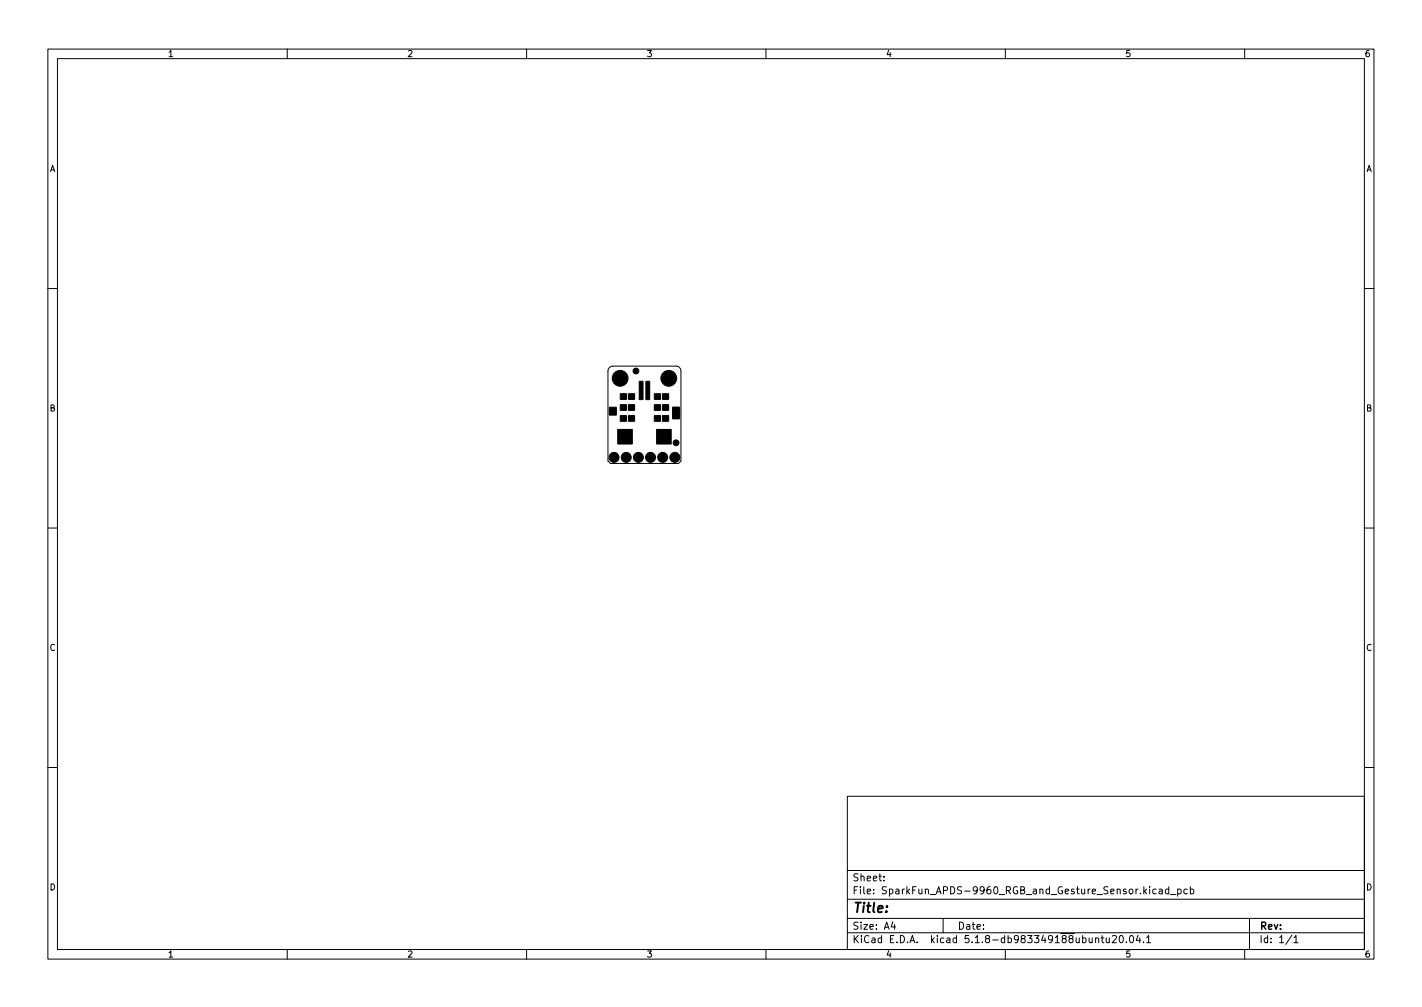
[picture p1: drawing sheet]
<svg xmlns="http://www.w3.org/2000/svg" width="297mm" height="210mm" viewBox="0 0 297 210" stroke-linecap="round" stroke-linejoin="round" font-family="sans-serif">
<defs><g id="words">
<text font-size="2.8" x="178" y="190.6">Title:</text>
<g font-size="2.1">
<text x="178" y="184">Sheet:</text>
<text x="178" y="186.7">File: SparkFun_APDS-9960_RGB_and_Gesture_Sensor.kicad_pcb</text>
<text x="178" y="196.9">KiCad E.D.A. kicad 5.1.8-db983349188ubuntu20.04.1</text>
<text x="178" y="194.1">Size: A4</text>
<text x="200" y="194.1">Date:</text>
<text x="263" y="194.1">Rev:</text>
<text x="263" y="196.9">Id: 1/1</text>
</g>
<g font-size="1.8">
<text x="35" y="11.9">1</text>
<text x="85" y="11.9">2</text>
<text x="135" y="11.9">3</text>
<text x="185" y="11.9">4</text>
<text x="235" y="11.9">5</text>
<text x="285" y="11.9">6</text>
<text x="10.3" y="35.9">A</text>
<text x="285.3" y="35.9">A</text>
<text x="10.3" y="85.9">B</text>
<text x="285.3" y="85.9">B</text>
<text x="10.3" y="135.9">C</text>
<text x="285.3" y="135.9">C</text>
<text x="10.3" y="185.9">D</text>
<text x="285.3" y="185.9">D</text>
<text x="35" y="199.9">1</text>
<text x="85" y="199.9">2</text>
<text x="135" y="199.9">3</text>
<text x="185" y="199.9">4</text>
<text x="235" y="199.9">5</text>
<text x="285" y="199.9">6</text>
</g>
</g></defs>
<g fill="none" stroke="#000" stroke-width=".21">
<path d="M10 10.2h277v190.1h-277zM12 12.2h273v186.1h-273zM60 10.2v2M110 10.2v2M160 10.2v2M210 10.2v2M260 10.2v2M10 60.2h2M127.3 76.7l.7-.3h13.2a1.02 1.02 0 0 1 1 1.1v18.8l-.5 .5h-14.2l-.5-.5v-18.8zM285 60.2h2M10 110.2h2M285 110.2h2"/>
<path d="M10 160.2h2M177 166.3h108v32h-108zM285 160.2h2M60 198.3v2M110 198.3v2M160 198.3v2M177 194.8h108M177 191.8h108M177 187.8h108M177 181.8h108M184.6 183.8v.1M184.6 183v.1"/>
<path d="M186.5 192.5l-.4 1h1M186.9 193v1M197 191.8v3M210 198.3v2M228.9 196l.2-.2 .3 .1 .1 .9M228.9 195.8v1M230 195.8h.6M230.2 195.3v1.3l.4 .2M231.1 195.8v1h.4l.2-.1M231.7 195.8v1M232.4 195.5l.5-.2 .3 .5-.9 1h.9M233.9 195.5l.2-.2a.8 .8 0 0 1 .6 .8 .8 .8 0 0 1-.6 .7l-.2-.1-.1-.4z"/>
<path d="M235.3 196.7v.1M236.1 195.4l.2-.1a.8 .8 0 0 1 .5 .8 .8 .8 0 0 1-.5 .7 1 1 0 0 1-.2-1.4zM237.7 195.3l-.3 1h.9M238.1 195.8v1M238.9 196.7v.1M239.5 195.8l.4-.5v1.5M239.5 196.8h.9M241.5 185.7l-.4-.1-.3 .3 .1 .7h.6M242.1 185.7h.6l.1 .9M242.8 186l-.5 .1-.2 .2 .2 .3h.5M244.1 185.7l-.4-.1-.3 .3 .2 .7h.5M244.1 185.1v1.5"/>
<path d="M244.5 186.8h1.1M246 185.7l.4-.1 .3 .3-.1 .7h-.6M246 185.6v1.5M248 185.7l-.4-.1-.3 .3 .1 .7h.6M248.6 185.7l.5-.1 .3 .3-.2 .7h-.6M248.6 185.1v1.5M260 198.3v2M261 191.8v6.5M269.9 195.3l-1.3 1.9M270.3 195.8l.4-.5v1.5M270.3 196.8h.8"/>
</g>
<g fill="#000" stroke="#000" stroke-width=".21">
<path d="M133.5 79.6h.8v.9h-.8zM134.9 79.6h.8v.9h-.8zM127.3 85.9h1.4v.7l-1.4 .1zM127.3 85h1.4v.8h-1.4zM129.6 86.8h1.2v1.1h-1.2zM129.6 82.2h1.2v1.2h-1.2zM129.6 84.5h1.2v1.2h-1.2zM129 89.7h3.1v3h-3.1zM131.3 86.8h1.2v1.1h-1.2zM131.3 82.2h1.2v1.2h-1.2zM131.3 84.5h1.2v1.2h-1.2zM133.5 82.6h.8v.8h-.8z"/>
<path d="M133.5 81.6h.8v.9l-.8-.1zM133.5 80.6h.8v.9h-.8zM134.9 80.6h.8v.9h-.8zM134.9 81.6h.8v.9l-.8-.1zM134.9 82.6h.8v.8h-.8zM136.7 82.2h1.2v1.2h-1.2zM136.7 84.5h1.2v1.2h-1.2zM136.7 86.8h1.2v1.1h-1.2zM138.4 82.2h1.2v1.2h-1.2zM138.4 84.5h1.2v1.2h-1.2zM138.4 86.8h1.2v1.1h-1.2zM137.2 89.7h3v3h-3z"/>
<path d="M140.5 85h1.4v.8h-1.4zM140.5 85.8h1.4v.8h-1.4zM140.5 86.7l1.4-.1v.8h-1.4z"/>
<circle cx="129.5" cy="79" r="1.65"/>
<circle cx="132.8" cy="77.5" r=".6"/>
<circle cx="139.7" cy="79" r="1.65"/>
<circle cx="128.3" cy="95.5" r="1.04"/>
<circle cx="130.8" cy="95.5" r="1.04"/>
<circle cx="133.3" cy="95.5" r="1.04"/>
<circle cx="135.9" cy="95.5" r="1.04"/>
<circle cx="138.4" cy="95.5" r="1.04"/>
<circle cx="141" cy="95.5" r="1.04"/>
<circle cx="141.2" cy="92.5" r=".6"/>
</g>
<use href="#words"/>
</svg>
